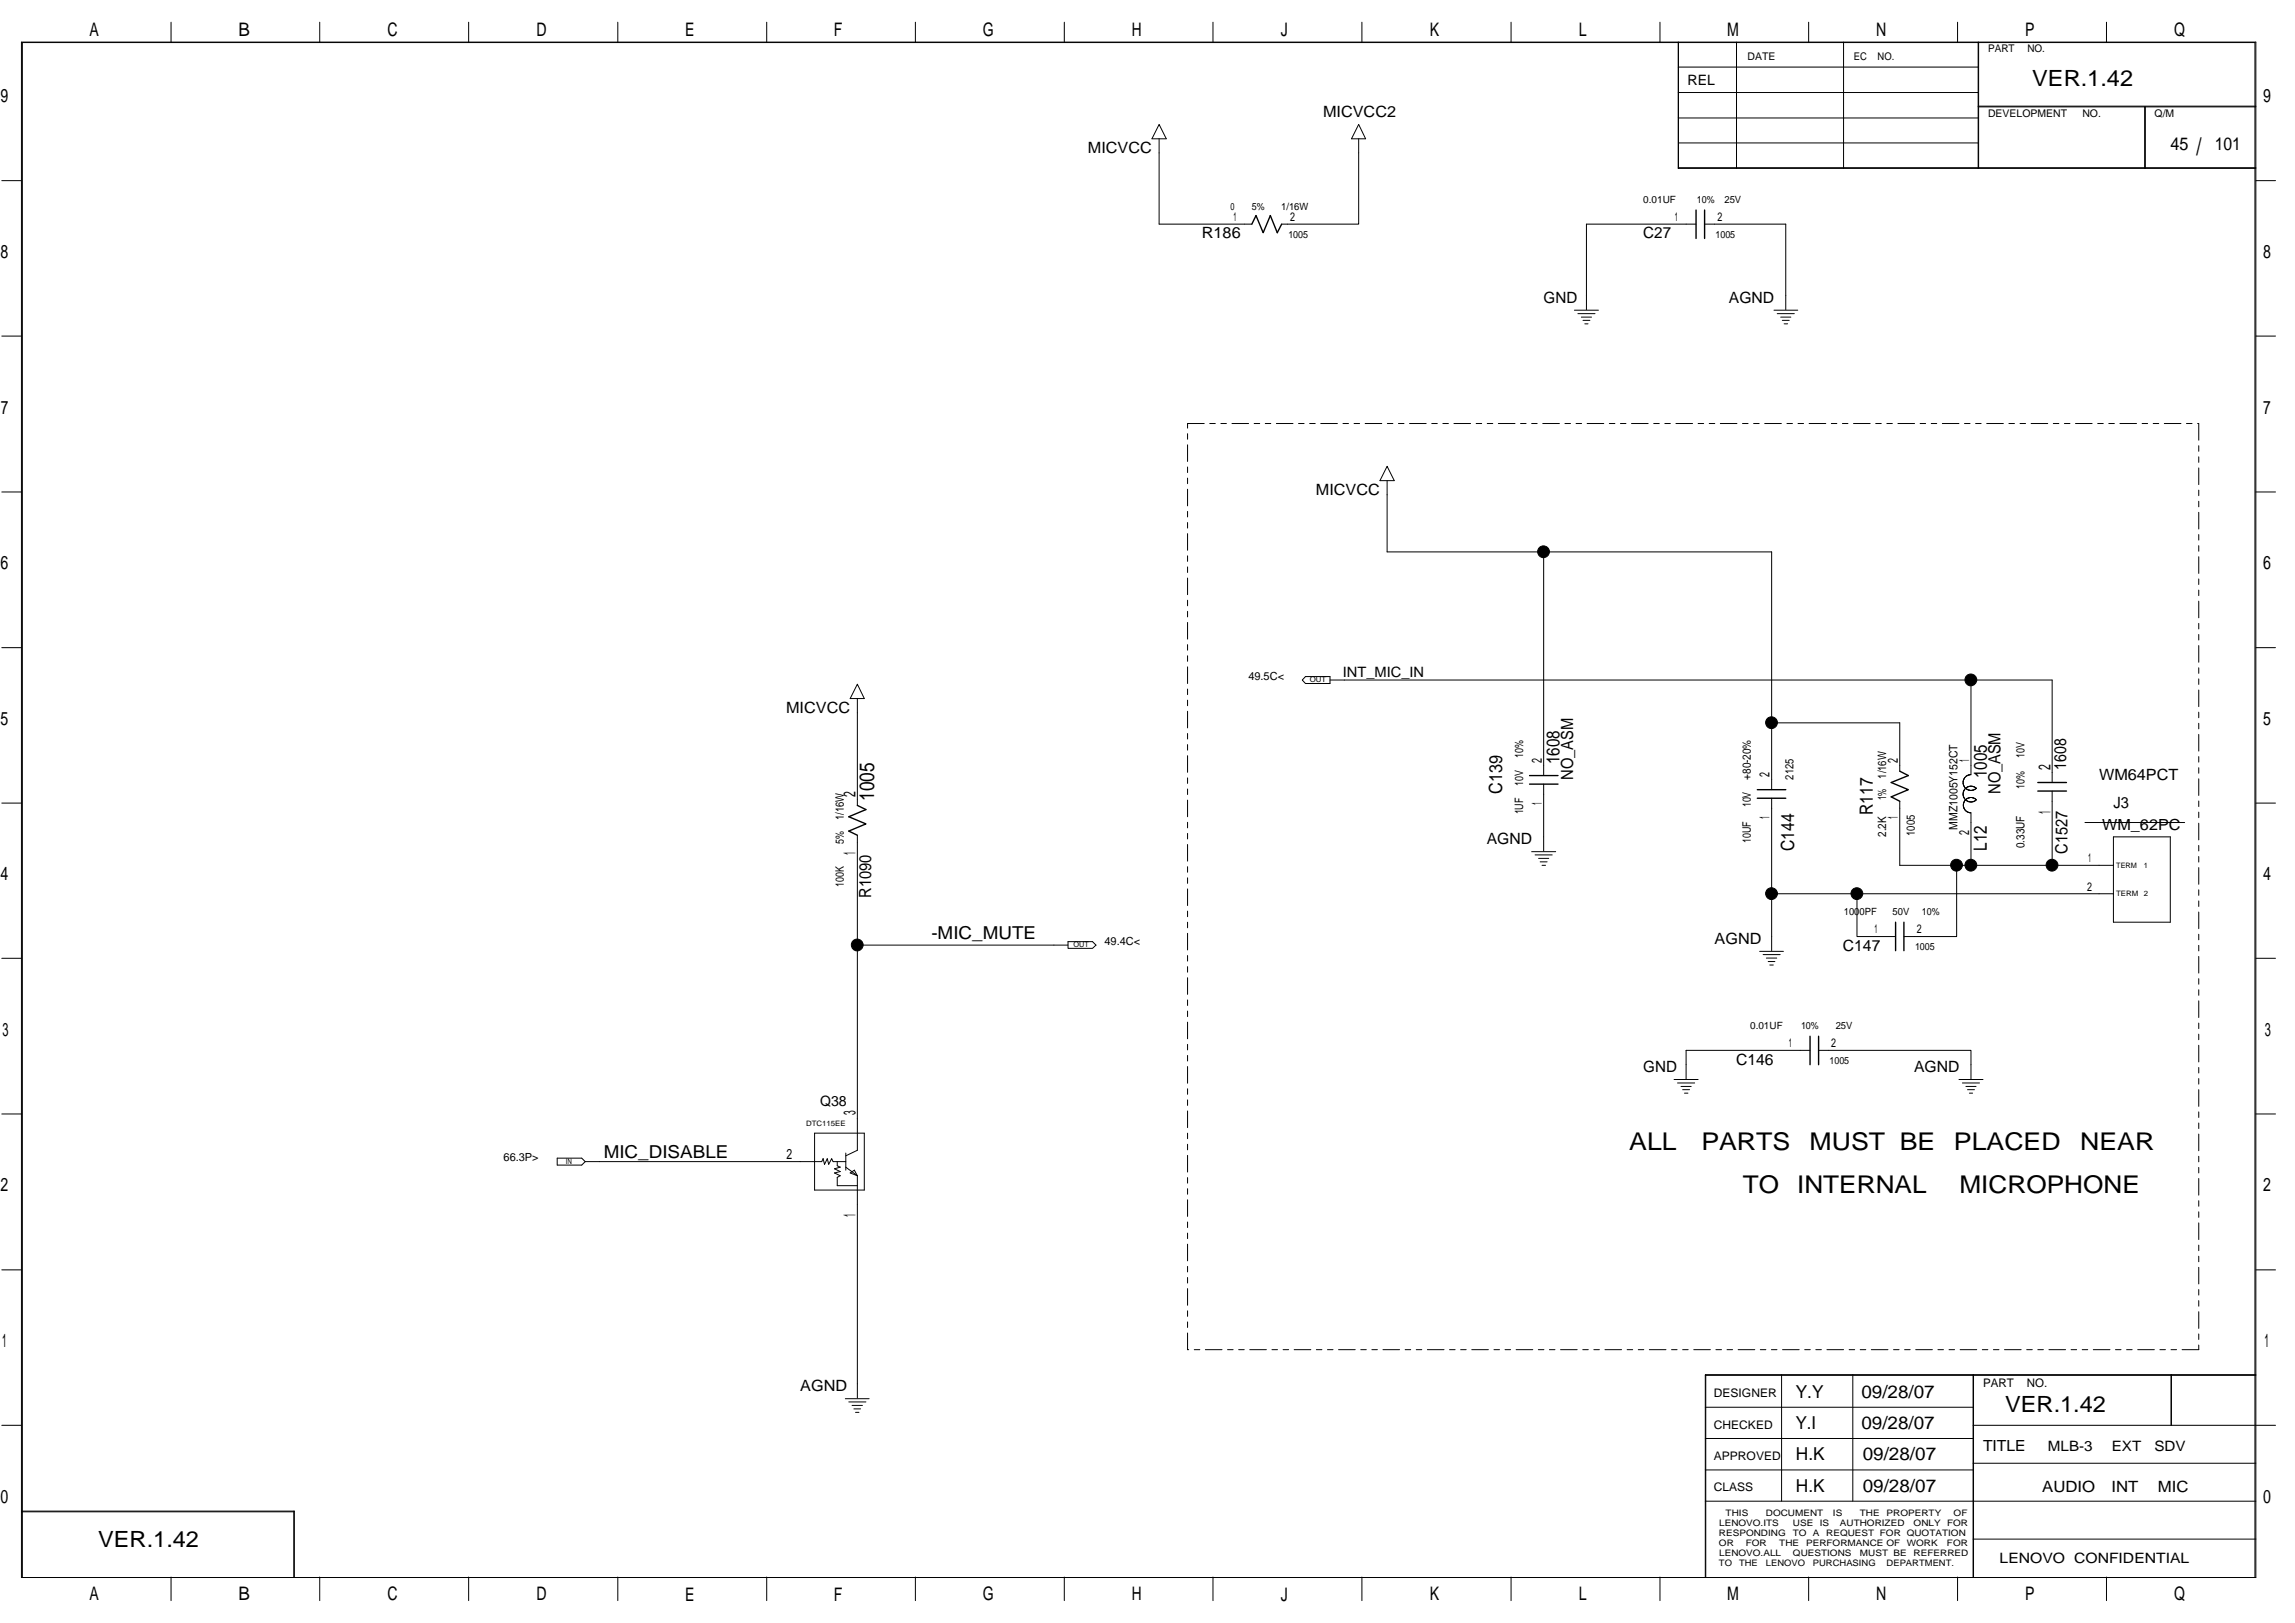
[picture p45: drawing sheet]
<svg xmlns="http://www.w3.org/2000/svg" width="420mm" height="297mm" viewBox="0 0 420 297" stroke-linecap="round" stroke-linejoin="round" font-family="sans-serif">
<defs><g id="words">
<g font-size="4.5">
<text x="298.3" y="210.5">ALL</text>
<text x="311.5" y="210.5">PARTS</text>
<text x="331.3" y="210.5">MUST BE</text>
<text x="357.7" y="210.5">PLACED</text>
<text x="380.8" y="210.5">NEAR</text>
<text x="319.1" y="218.3">TO</text>
<text x="329" y="218.3">INTERNAL</text>
<text x="358.7" y="218.3">MICROPHONE</text>
</g>
<text font-size="4.4" x="402.1" y="28.4">/</text>
<g font-size="4.1">
<text x="372.1" y="15.7">VER.1.42</text>
<text x="367.1" y="258.4">VER.1.42</text>
<text x="18" y="283.2">VER.1.42</text>
</g>
<text font-size="3.8" x="160.1" y="146.6" transform="rotate(-90 160.1 146.6)">1005</text>
<g font-size="3.4">
<text x="16.4" y="6.6">A</text>
<text x="43.6" y="6.6">B</text>
<text x="70.9" y="6.6">C</text>
<text x="98.2" y="6.6">D</text>
<text x="125.4" y="6.6">E</text>
<text x="152.7" y="6.6">F</text>
<text x="179.9" y="6.6">G</text>
<text x="207.2" y="6.6">H</text>
<text x="234.5" y="6.6">J</text>
<text x="261.8" y="6.6">K</text>
<text x="289" y="6.6">L</text>
<text x="316.2" y="6.6">M</text>
<text x="343.5" y="6.6">N</text>
<text x="370.8" y="6.6">P</text>
<text x="398" y="6.6">Q</text>
<text x=".1" y="18.8">9</text>
<text x="414.3" y="18.8">9</text>
<text x=".1" y="47.2">8</text>
<text x="414.3" y="47.2">8</text>
<text x=".2" y="75.7">7</text>
<text x="414.3" y="75.7">7</text>
<text x=".1" y="104.2">6</text>
<text x="414.3" y="104.2">6</text>
<text x=".1" y="132.7">5</text>
<text x="414.3" y="132.7">5</text>
<text x=".1" y="161.1">4</text>
<text x="414.3" y="161.1">4</text>
<text x=".5" y="189.6">3</text>
<text x="414.6" y="189.6">3</text>
<text x=".1" y="218.1">2</text>
<text x="414.3" y="218.1">2</text>
<text x=".4" y="246.6">1</text>
<text x="414.6" y="246.6">1</text>
<text x=".1" y="275.1">0</text>
<text x="414.3" y="275.1">0</text>
<text x="16.4" y="292.9">A</text>
<text x="43.6" y="292.9">B</text>
<text x="70.9" y="292.9">C</text>
<text x="98.2" y="292.9">D</text>
<text x="125.4" y="292.9">E</text>
<text x="152.7" y="292.9">F</text>
<text x="179.9" y="292.9">G</text>
<text x="207.2" y="292.9">H</text>
<text x="234.5" y="292.9">J</text>
<text x="261.8" y="292.9">K</text>
<text x="289" y="292.9">L</text>
<text x="316.2" y="292.9">M</text>
<text x="343.5" y="292.9">N</text>
<text x="370.8" y="292.9">P</text>
<text x="398" y="292.9">Q</text>
</g>
<g font-size="3.3">
<text x="397.4" y="27.4">45</text>
<text x="405.5" y="27.4">101</text>
<text x="285.5" y="139.9" transform="rotate(-90 285.5 139.9)">1608</text>
<text x="363.7" y="142.5" transform="rotate(-90 363.7 142.5)">1005</text>
<text x="275" y="145.3" transform="rotate(-90 275 145.3)">C139</text>
<text x="342.8" y="149.2" transform="rotate(-90 342.8 149.2)">R117</text>
<text x="328.5" y="155.7" transform="rotate(-90 328.5 155.7)">C144</text>
<text x="363.7" y="155.7" transform="rotate(-90 363.7 155.7)">L12</text>
<text x="170.5" y="171.9">-MIC_MUTE</text>
<text x="110.5" y="212">MIC_DISABLE</text>
<text x="328.7" y="255.8">Y.Y</text>
<text x="340.8" y="255.8">09/28/07</text>
<text x="328.7" y="261.6">Y.I</text>
<text x="340.8" y="261.6">09/28/07</text>
<text x="328.8" y="267.3">H.K</text>
<text x="341" y="267.3">09/28/07</text>
<text x="328.8" y="273">H.K</text>
<text x="341" y="273">09/28/07</text>
</g>
<g font-size="3.1">
<text x="288" y="142.7" transform="rotate(-90 288 142.7)">NO_ASM</text>
<text x="375.4" y="140.9" transform="rotate(-90 375.4 140.9)">2</text>
<text x="378.2" y="140.9" transform="rotate(-90 378.2 140.9)">1608</text>
<text x="156.6" y="145.8" transform="rotate(-90 156.6 145.8)">2</text>
<text x="366.3" y="145.3" transform="rotate(-90 366.3 145.3)">NO_ASM</text>
<text x="375.4" y="148.9" transform="rotate(-90 375.4 148.9)">1</text>
<text x="156.6" y="156.5" transform="rotate(-90 156.6 156.5)">1</text>
<text x="378.5" y="156.3" transform="rotate(-90 378.5 156.3)">C1527</text>
<text x="159.5" y="164.3" transform="rotate(-90 159.5 164.3)">R1090</text>
<text x="156.6" y="204" transform="rotate(-90 156.6 204)">3</text>
<text x="156.6" y="222.7" transform="rotate(-90 156.6 222.7)">1</text>
</g>
<g font-size="2.8">
<text x="242.2" y="21.5">MICVCC2</text>
<text x="199.2" y="28">MICVCC</text>
<text x="220" y="43.6">R186</text>
<text x="300.9" y="43.6">C27</text>
<text x="282.6" y="55.4">GND</text>
<text x="316.5" y="55.4">AGND</text>
<text x="240.9" y="90.6">MICVCC</text>
<text x="143.9" y="130.5">MICVCC</text>
<text x="384.3" y="142.7">WM64PCT</text>
<text x="386.9" y="147.9">J3</text>
<text x="272.2" y="154.4">AGND</text>
<text x="384.8" y="151.9">WM_62PC</text>
<text x="313.9" y="172.7">AGND</text>
<text x="337.4" y="174">C147</text>
<text x="300.9" y="196.2">GND</text>
<text x="317.8" y="194.9">C146</text>
<text x="350.4" y="196.2">AGND</text>
<text x="146.5" y="254.6">AGND</text>
<text x="363" y="265.6">TITLE</text>
<text x="373.9" y="273.1">AUDIO</text>
<text x="386.6" y="273.1">INT</text>
<text x="395" y="273.1">MIC</text>
</g>
<g font-size="2.6">
<text x="308.9" y="15.5">REL</text>
<text x="245.8" y="124">INT_MIC_IN</text>
<text x="282.3" y="139.6" transform="rotate(-90 282.3 139.6)">2</text>
<text x="324" y="142.2" transform="rotate(-90 324 142.2)">2</text>
<text x="347.5" y="139.6" transform="rotate(-90 347.5 139.6)">2</text>
<text x="360.5" y="139.4" transform="rotate(-90 360.5 139.4)">1</text>
<text x="282.3" y="147.3" transform="rotate(-90 282.3 147.3)">1</text>
<text x="324" y="149.9" transform="rotate(-90 324 149.9)">1</text>
<text x="347.5" y="149.9" transform="rotate(-90 347.5 149.9)">1</text>
<text x="360.5" y="152.7" transform="rotate(-90 360.5 152.7)">2</text>
<text x="150.1" y="202.4">Q38</text>
<text x="144" y="212">2</text>
<text x="374.9" y="265.5">MLB-3</text>
<text x="386.6" y="265.5">EXT</text>
<text x="394.4" y="265.5">SDV</text>
<text x="366.1" y="286.1">LENOVO CONFIDENTIAL</text>
</g>
<g font-size="2.2">
<text x="225.8" y="40.5">1</text>
<text x="236.2" y="40.5">2</text>
<text x="306.7" y="40.5">1</text>
<text x="314.4" y="40.5">2</text>
<text x="382.3" y="157.8">1</text>
<text x="382.1" y="163">2</text>
<text x="343.2" y="170.8">1</text>
<text x="350.9" y="170.8">2</text>
<text x="327.5" y="191.7">1</text>
<text x="335.3" y="191.7">2</text>
<text x="313.8" y="255.7">DESIGNER</text>
<text x="363" y="253.8">PART</text>
<text x="371.1" y="253.8">NO.</text>
<text x="313.8" y="261.5">CHECKED</text>
<text x="313.8" y="267.2">APPROVED</text>
<text x="313.8" y="272.9">CLASS</text>
</g>
<g font-size="2.1">
<text x="278.8" y="143.8" transform="rotate(-90 278.8 143.8)">10V</text>
<text x="278.8" y="138.6" transform="rotate(-90 278.8 138.6)">10%</text>
<text x="320.5" y="142.7" transform="rotate(-90 320.5 142.7)">+80-20%</text>
<text x="328.4" y="142.7" transform="rotate(-90 328.4 142.7)">2125</text>
<text x="345.3" y="142.5" transform="rotate(-90 345.3 142.5)">1/16W</text>
<text x="370.6" y="138.6" transform="rotate(-90 370.6 138.6)">10V</text>
<text x="278.8" y="149.1" transform="rotate(-90 278.8 149.1)">1UF</text>
<text x="320.5" y="147.7" transform="rotate(-90 320.5 147.7)">10V</text>
<text x="345.3" y="146.5" transform="rotate(-90 345.3 146.5)">1%</text>
<text x="370.6" y="144.4" transform="rotate(-90 370.6 144.4)">10%</text>
<text x="154.5" y="154.4" transform="rotate(-90 154.5 154.4)">5%</text>
<text x="154.5" y="150.1" transform="rotate(-90 154.5 150.1)">1/16W</text>
<text x="320.5" y="154.3" transform="rotate(-90 320.5 154.3)">10UF</text>
<text x="345.3" y="153.2" transform="rotate(-90 345.3 153.2)">2.2K</text>
<text x="350.6" y="153" transform="rotate(-90 350.6 153)">1005</text>
<text x="358.3" y="151.8" transform="rotate(-90 358.3 151.8)">MMZ1005Y152CT</text>
<text x="370.6" y="155.2" transform="rotate(-90 370.6 155.2)">0.33UF</text>
<text x="154.5" y="162.3" transform="rotate(-90 154.5 162.3)">100K</text>
</g>
<g font-size="2">
<text x="228.5" y="124.4">49.5C&lt;</text>
<text x="202.2" y="172.9">49.4C&lt;</text>
<text x="92.2" y="212.6">66.3P&gt;</text>
</g>
<g font-size="1.9">
<text x="319.9" y="11">DATE</text>
<text x="339.4" y="11">EC</text>
<text x="343.7" y="11">NO.</text>
<text x="364" y="9.5">PART</text>
<text x="371.2" y="9.5">NO.</text>
<text x="364" y="21.3">DEVELOPMENT</text>
<text x="381.2" y="21.3">NO.</text>
<text x="394.5" y="21.3">Q/M</text>
</g>
<g font-size="1.8">
<text x="225.2" y="38.4">0</text>
<text x="229.2" y="38.4">5%</text>
<text x="234.6" y="38.4">1/16W</text>
<text x="300.9" y="37.1">0.01UF</text>
<text x="310.7" y="37.1">10%</text>
<text x="315.7" y="37.1">25V</text>
<text x="235.9" y="43.6">1005</text>
<text x="314.1" y="43.6">1005</text>
<text x="337.6" y="167.4">1000PF</text>
<text x="346.5" y="167.4">50V</text>
<text x="351.9" y="167.4">10%</text>
<text x="350.6" y="173.9">1005</text>
<text x="320.4" y="188.3">0.01UF</text>
<text x="329.7" y="188.3">10%</text>
<text x="336.1" y="188.3">25V</text>
<text x="334.9" y="194.8">1005</text>
</g>
<g font-size="1.6">
<text x="314.7" y="281.2">RESPONDING</text>
<text x="314.7" y="279.3">LENOVO.ITS</text>
<text x="315.9" y="277.5">THIS</text>
<text x="323.3" y="277.5">DOCUMENT</text>
<text x="328.2" y="281.2">TO</text>
<text x="328.2" y="279.3">USE</text>
<text x="331.9" y="281.2">A</text>
<text x="333.2" y="279.3">IS</text>
<text x="334.3" y="281.2">REQUEST FOR QUOTATION</text>
<text x="335.6" y="277.5">IS</text>
<text x="336.8" y="279.3">AUTHORIZED</text>
<text x="340.5" y="277.5">THE</text>
<text x="345.4" y="277.5">PROPERTY</text>
<text x="350.3" y="279.3">ONLY</text>
<text x="356.5" y="279.3">FOR</text>
<text x="357.7" y="277.5">OF</text>
<text x="314.7" y="286.7">TO</text>
<text x="314.7" y="283">OR</text>
<text x="314.7" y="284.9">LENOVO.ALL</text>
<text x="318.4" y="286.7">THE</text>
<text x="319.6" y="283">FOR</text>
<text x="323.3" y="286.7">LENOVO</text>
<text x="325.7" y="283">THE</text>
<text x="328.2" y="284.9">QUESTIONS</text>
<text x="330.7" y="283">PERFORMANCE OF</text>
<text x="331.9" y="286.7">PURCHASING</text>
<text x="340.5" y="284.9">MUST BE</text>
<text x="345.4" y="286.7">DEPARTMENT.</text>
<text x="349.1" y="283">WORK</text>
<text x="350.3" y="284.9">REFERRED</text>
<text x="356.4" y="283">FOR</text>
</g>
<g font-size="1.4">
<text x="239.8" y="124.9">OUT</text>
<text x="387.4" y="158.8">TERM</text>
<text x="392.5" y="158.8">1</text>
<text x="387.4" y="164">TERM</text>
<text x="392.5" y="164">2</text>
<text x="196.5" y="173.4">OUT</text>
<text x="147.6" y="206">DTC115EE</text>
<text x="103.6" y="213">IN</text>
</g>
</g></defs>
<g fill="none" stroke="#000" stroke-width=".25">
<path d="M310.5 38.4v5.2M312.1 38.4v5.2M234.6 41l-.8 1.6-1.2-3.1-1.3 3.1-1.4-3.1-.7 1.5M157 147.4l1.5 .8-3.1 1.3 3.1 1.3-3.1 1.3 1.6 .8M280 141.9h5.2M280 143.5h5.2M321.7 144.5h5.2M321.7 146.1h5.2M347.8 141.1l1.6 .8-3.2 1.3 3.2 1.3-3.2 1.3 1.6 .8M373.1 143.2h5.2M373.1 144.8h5.2M347 168.8v5.2"/>
<path d="M348.6 168.8v5.2M331.4 189.7v5.2M332.9 189.7v5.2"/>
</g>
<path d="M217.4 77.5h185.1M402.5 77.5v169.5M217.4 247v-169.5M402.5 247h-185.1" fill="none" stroke="#000" stroke-width=".18" stroke-dasharray="3 1 1 1 1 1"/>
<g fill="none" stroke="#000" stroke-width=".18">
<path d="M3.9 7.7h409.1v281h-409.1zM31.3 4.1v3.6M58.5 4.1v3.6M85.8 4.1v3.6M113.1 4.1v3.6M140.4 4.1v3.6M167.6 4.1v3.6M194.8 4.1v3.6M222.1 4.1v3.6M249.3 4.1v3.6M276.6 4.1v3.6M303.9 4.1v3.6"/>
<path d="M307.2 7.7v23.1h105.8M307.2 12.3h55M307.2 16.9h55M307.3 7.7v23.1M317.9 7.7v23.1M331.1 4.1v3.6M337.5 7.7v23.1M358.4 4.1v3.6M362.2 19.6h50.8M362.2 7.7v23.1M362.2 19.4h50.8M385.6 4.1v3.6"/>
<path d="M392.6 19.6v11.2M392.8 19.6v11.2M.3 33.1h3.6M212.2 22.8l1.3 2.6h-2.6zM212.2 25.4v15.6h17M248.7 22.8l1.3 2.6h-2.6zM248.7 25.4v15.6h-14.1M307.2 30.7h105.8M307.2 21.6h55M307.3 26.2h54.9M413 33.1h3.6M288.2 56.8h4.4"/>
<path d="M288.9 57.4h3.1M289.5 58h1.9M289.8 58.6h1.3M290.1 59.3h.6M310.5 41h-20.1v15.7M312.1 41h14.8v15.7M324.8 56.8h4.3M325.4 57.4h3.1M326 58h1.9M326.3 58.6h1.3M326.6 59.3h.7M.3 61.5h3.6"/>
<path d="M413 61.5h3.6M.3 90h3.6M253.9 85.3l1.4 2.7h-2.7zM253.9 88v13h70.4v31.3M413 90h3.6M.3 118.5h3.6M282.6 101v40.9M413 118.5h3.6M157 127.8v19.6M157 125.2l1.2 2.6h-2.6zM239 123.8h4.5v1.3h-4.5l-.6-.6zM243.5 124.5h132.2v18.7"/>
<path d="M360.8 124.5v17.3M.3 147h3.6M157 152.9v20.1h38.5M280.4 155.9h4.4M281 156.5h3.2M281.7 157.1h1.8M282 157.7h1.2M282.3 158.4h.6M282.6 143.5v12.2M324.3 146.1v27.9M347.8 141.1v-8.8h-23.5v12.2M347.8 146.6v11.8h10.4"/>
<path d="M359.5 145.8h.1M359.5 143.7h.1M359.6 146v.1M359.6 143.9v.1M359.6 148h.1M359.6 146.7h.1M359.7 142.4h.1M359.8 144.3l-.4 .8v.7l.4 .5M359.8 142.2l-.4 .8v.6l.4 .6M359.8 144.2l.8 .5 .7-.1 .5-.3M359.9 144.3l.5-.4h.6l.9 .4M359.9 148.4h.1"/>
<path d="M359.9 146.3h.1M359.9 146.3l.6-.3h.5l.8 .4-.8 .4-.6-.1-.6-.3-.3 .6-.1 .6 .4 .7M359.9 148.4l.3 .2M360 142h.1M360.1 146.6h.1M360.1 144.4h.1M360.2 148.6l.6 .2M360.2 146.1h.1M360.3 146.7h.1M360.3 144.6h.1M360.4 141.8v.1M360.8 141.8l-.6 .1-.3 .3"/>
<path d="M360.8 148.7v9.7h-2.6v13h-9.6M361.3 146.7h.1M361.3 144h.1M361.6 146.6h.1M361.6 144.1h.1M361.6 146.2h.1M361.6 144.4h.1M375.7 144.8v13.6M381.7 150.5h18.3M386.9 153.2h10.4v15.6h-10.4zM386.9 158.4h-26.1M413 147h3.6"/>
<path d="M.3 175.4h3.6M157 173v37.5l-2.2 1M195.5 172.3h4.5l.6 .7-.6 .6h-4.5zM322.1 174.1h4.4M322.8 174.7h3.1M323.4 175.3h1.9M323.7 176h1.2M324 176.6h.6M324.3 163.6h15.7M386.9 163.6h-46.9v7.8h7M413 175.4h3.6M306.5 197.6h4.4"/>
<path d="M307.1 198.2h3.1M307.8 198.8h1.8M308 199.4h1.3M331.4 192.2h-22.7v5.3M332.9 192.2h27.9v5.3M358.6 197.6h4.4M359.3 198.2h3.1M359.9 198.8h1.9M360.2 199.4h1.3M.3 203.9h3.6M102 212h4.5l.6 .6-.6 .6h-4.5zM149.1 207.4h9.1v10.4h-9.1z"/>
<path d="M153.3 212.6v.8l.5 .2-1 .3 1 .5-1 .3 1 .5-.5 .3v1.5h3.7M154.8 212.6h-2.3l-.2-.6-.6 1.1-.2-1.1-.6 1.1-.2-1.1-.3 .6h-43.3M154.8 213.6l2.2 1.6M154.8 211v3.2M155.6 214.7l.8-.5 .6 1zM157 215.2v40.7M308.4 200.1h.6M360.5 200.1h.6M413 203.9h3.6M.3 232.4h3.6M413 232.4h3.6M154.8 256h4.3"/>
<path d="M155.4 256.6h3.1M156 257.2h1.9M156.3 257.9h1.3M156.6 258.5h.7M312.2 251.7h100.8M312.2 257.6h49M312.3 251.6v37M326.2 251.6v23.1M339.2 251.6v23.1M361.2 251.6v37M361.3 251.6v37M397.5 251.6v9.3"/>
<path d="M413 251.6h-100.8v37M.3 260.9h3.6M3.9 276.6h50v12M3.9 276.7h50M53.8 276.6v12M312.2 274.7h100.8M312.2 263.3h49M312.2 269h49M361.2 267.8h51.8M361.2 260.9h55.4M31.3 288.6v4.3M58.5 288.6v4.3"/>
<path d="M85.8 288.6v4.3M113.1 288.6v4.3M140.4 288.6v4.3M167.6 288.6v4.3M194.8 288.6v4.3M222.1 288.6v4.3M249.3 288.6v4.3M276.6 288.6v4.3M303.9 288.6v4.3M331.1 288.6v4.3M358.4 288.6v4.3M361.2 281.7h51.8"/>
<path d="M385.6 288.6v4.3M412.8 288.6v-280.8h-408.7v280.8"/>
</g>
<g fill="#000" stroke="#000" stroke-width=".18">
<circle cx="282.6" cy="101" r="1.08"/>
<circle cx="324.3" cy="132.3" r="1.08"/>
<circle cx="360.8" cy="124.4" r="1.08"/>
<circle cx="358.2" cy="158.3" r="1.08"/>
<circle cx="360.8" cy="158.3" r="1.08"/>
<circle cx="375.7" cy="158.3" r="1.08"/>
<circle cx="156.9" cy="172.9" r="1.08"/>
<circle cx="324.3" cy="163.6" r="1.08"/>
<circle cx="339.9" cy="163.6" r="1.08"/>
</g>
<use href="#words"/>
</svg>
